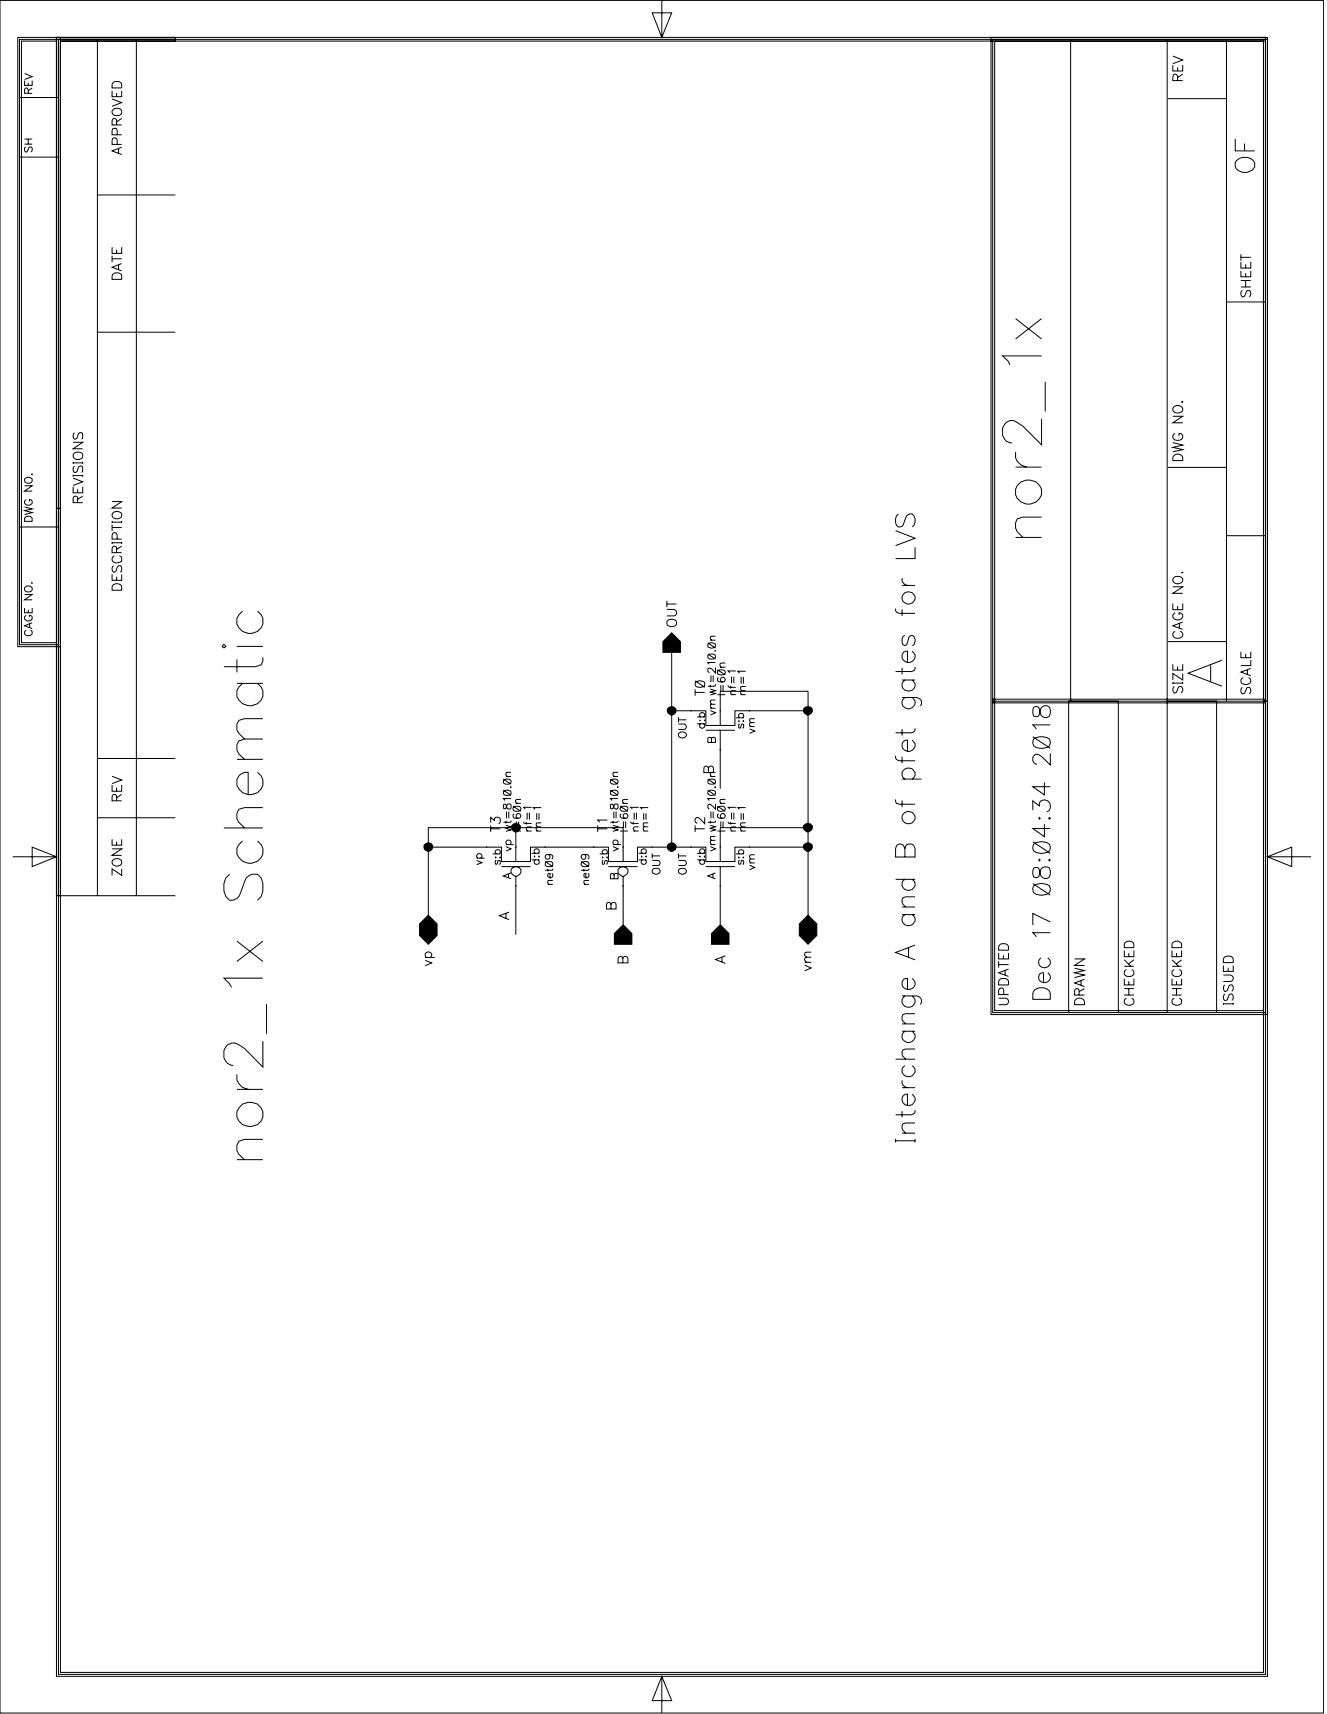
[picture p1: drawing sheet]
<svg xmlns="http://www.w3.org/2000/svg" width="398mm" height="514mm" viewBox="0 0 398 514" stroke-linecap="round" stroke-linejoin="round" font-family="sans-serif">
<g fill="none" stroke="#000" stroke-width=".3">
<path d="M0 .1h396.9v513.6h-396.9M5.3 11.2h12.8v141.2h-1.2v-140.1h-10.5v180.4h10.5v-40.3h1.2v41.5h-12.8zM5.8 11.8h11.7v181.5h-11.7zM16.9 11.2h35.7v1.1h-34.5v256.3h-1.2zM16.9 11.2h362.6v1.1h-361.4v489.2h360.8v-489.7h1.2v490.9h-363.2zM17.5 11.8h362v490.3h-362zM29.2 11.8v256.8M40.9 11.8v256.8M195.6 3.9h5.8l-2.9 7.3zM198.5 .1v11.1M297.2 11.2h82.9v199.1h-1.2v-198h-80.6v290.8h80.6v-92.8h1.2v93.9h-82.9zM297.7 11.8h81.8v291.9h-81.8z"/>
<path d="M321.1 11.8v198.5M350 11.8v198.5M351.7 19.5v1.8h3v-1.8M351.7 16.8l3 1.2-3 1.1M367.8 11.8v198.5M5.8 29.3h11.7M7.4 24.2v1.4h2.3v-1.4M7.4 22.1l2.3 .9-2.3 .8M8.5 28v-1l-.5-.6h-.2l-.3 .2-.1 1.4h2.3M8.5 24.8v.8M9.7 26.4l-1.2 .8M33.6 29.7l2.9 1.1-2.9 1.1"/>
<path d="M33.6 27.2v1.8h2.9v-1.8M34 32.7a1.51 1.51 0 0 1 2.5 1.1 1.5 1.5 0 0 1-1.6 .9 1.5 1.5 0 0 1-1.3-1.4zM34 24.7l.7-.3a1.37 1.37 0 0 1 1.8 1v1h-2.9v-1zM35 37.5v-1.3a.74 .74 0 0 0-.9-.7l-.5 .7v1.3h2.9M35 27.9v1.1M36.5 35.5l-1.5 1M350.3 29.6h17.5M353.1 24.2l-.1-1.6-.4-.4-.6 .2-.3 .6v1.2h3M353.1 20.2v1.1M354.7 22.2l-1.6 1M5.8 47.1h11.7M7.4 43.2h2.3"/>
<path d="M7.4 41.7h2.3M7.7 44.1a.88 .88 0 0 0 .2 1.5l.2-.1 .5-1.3 .7-.1a.97 .97 0 0 1 0 1.5M8.5 41.7v1.5M29.2 58.5h23.4M35.1 43.3v-1.3a.77 .77 0 0 0-.5-.6 .77 .77 0 0 0-.8 .2l-.2 1.7h2.9M35.1 40.4v-1.2l-.2-.6h-1l-.3 .6v1.2h2.9M35.6 44.6v1.3M36.5 44.2l-2.9 1.1 2.9 1.1M370.4 41.6v3.7h5.9M370.7 48.3a3.4 3.4 0 0 1 5.6 .6 2.48 2.48 0 0 1-2.3 2.8 2.71 2.71 0 0 1-3.6-2.8zM373.2 43.1v2.2M33.6 74.1v1.9h2.9v-1.9"/>
<path d="M33.6 76.7v1.9M33.6 77.6h2.9M35 74.9v1.1M35.6 79.5v1.3M36.5 79l-2.9 1.1 2.9 1.1M372.1 78.5v1.9h3v-1.9M372.1 77.2h3M372.1 76.2v2M373.5 79.3v1.1M29.2 99.6h23.4M33.8 82.3a1.62 1.62 0 0 1 2.7 .5v1h-2.9zM304.5 95.5l7.8 6.1"/>
<path d="M312.3 95.5l-7.8 6.1M367.8 90.6h11.7M372.1 81.2v1.8h3v-1.8M372.1 86.1h3M372.1 84.1h3M372.5 87.1a1.09 1.09 0 0 0-.4 1.1 1.09 1.09 0 0 0 .8 .8 1.89 1.89 0 0 0 .9-1.7 .7 .7 0 0 1 1.1 0 1.35 1.35 0 0 1-.3 1.7M373.5 81.9v1.1M373.5 84.1v2M312.3 106.7h-11.6l1.6 1.6 .6 1.1M313.4 114.5v8.9M21.9 132.6h2.9l-2.9 2h2.9M21.9 138.5v.6"/>
<path d="M21.9 138.8h2.9M22.4 139.7a1.1 1.1 0 0 0-.5 1.1 1.1 1.1 0 0 0 .7 .9l.4-.3 .5-1.1a.73 .73 0 0 1 .5-.5 .73 .73 0 0 1 .7 .2 1.65 1.65 0 0 1-.2 1.7M22.4 135.8a1.46 1.46 0 0 1 1.5-.2 1.46 1.46 0 0 1 .9 1.3 1.5 1.5 0 0 1-1.6 .9 1.5 1.5 0 0 1-1.3-1.4zM22.4 129.8a1.1 1.1 0 0 0-.5 1 1.1 1.1 0 0 0 .7 .9l.4-.3 .6-1.4a.7 .7 0 0 1 1.1 0 1.65 1.65 0 0 1-.2 1.7M24.8 138.5v.6M304.5 135.6a3.7 3.7 0 0 0 3.3 4.5M312.3 125.6v7.8l-5.6-5.6-1.6-1.1a2.47 2.47 0 0 0-3.9 .6l-.5 1.1v2.2a2.75 2.75 0 0 0 2.7 2.2M351.7 132.7l3 .8-3 .7 3 .6-3 .7M351.7 124.8h3l-3 2h3M351.9 136.8a1.58 1.58 0 0 1 1.9-.5 1.58 1.58 0 0 1 .9 1.8h-3zM352.1 121.9a1.59 1.59 0 0 1 2.6 1.2 1.77 1.77 0 0 1-3 0v-.6zM352.4 130a1.05 1.05 0 0 0-.7 1.2 1.05 1.05 0 0 0 1.1 .8 1.34 1.34 0 0 0 1.9-1.3 .88 .88 0 0 0-1.1-.7v.7"/>
<path d="M354.5 120.4l.2 .1-.2 .2-.2-.2zM5.8 158h11.7M7.4 152l2.3 .6-2.3 .5 2.3 .6-2.3 .6M7.4 145.7h2.3l-2.3 1.6h2.3M7.5 155.2a1.29 1.29 0 0 1 2.2 .4v.7h-2.3zM7.5 143.6a1.17 1.17 0 0 1 1.4-.5 1.17 1.17 0 0 1 .7 1.4 1.17 1.17 0 0 1-1.5 .5 1.17 1.17 0 0 1-.6-1.4zM7.9 149.8a.88 .88 0 0 0-.5 1 .88 .88 0 0 0 .8 .7h.6a.85 .85 0 0 0 .9-.8 .85 .85 0 0 0-.9-.9v.6M9.6 142.1v.3zM21.9 146v1.8h2.9v-1.8M21.9 143.4l2.9 1.1-2.9 1.1M21.9 142.4v.6M21.9 142.6h2.9"/>
<path d="M23.3 150.7l-.1-1.6-.4-.3-.6 .1-.3 .6v1.2h2.9M23.3 146.7v1.1M24.8 148.8l-1.5 .9M24.8 142.4v.6M33.6 150.4h2.9l-2.9 2h2.9M33.6 156.3v.5M33.6 157.3v1.9M33.6 158.2h2.9M33.6 156.6h2.9M34 153.6a1.69 1.69 0 0 1 2.5 .6v.5a1.5 1.5 0 0 1-1.6 .9 1.5 1.5 0 0 1-1.3-1.4zM36.5 156.3v.5M268.6 159.1l5.8 2.3-5.8 2.2"/>
<path d="M269.4 154.1a2.56 2.56 0 0 0 0 3.9 1.35 1.35 0 0 0 1.6-1.1l.6-1.7a1.64 1.64 0 0 1 2-1.1 2.56 2.56 0 0 1 0 3.9M304.5 140.1h7.8M305.1 145.6a4.2 4.2 0 0 1 7.2 1.1 3.9 3.9 0 0 1-3.9 4.5 3.9 3.9 0 0 1-3.9-4.5zM312.3 155.1h-5.6l-1.6 .5-.6 1.2v1.6l.6 1.1 1.6 1.7M350.3 140.2h17.5M7.4 178.3h2.3l-2.3 1.6h2.3M7.5 176.1a1.17 1.17 0 0 1 1.4-.4 1.17 1.17 0 0 1 .7 1.4 1.17 1.17 0 0 1-1.5 .4 1.17 1.17 0 0 1-.6-1.4zM9.6 174.7v.3zM33.6 172.3v1.7h2.9v-1.7M33.6 162.5v.6M33.6 162.8h2.9M34 175.3a1.64 1.64 0 0 1 2.5 .7v1h-2.9v-1z"/>
<path d="M34 169.6a1.1 1.1 0 0 0-.4 1.1 1.1 1.1 0 0 0 .7 .9l.4-.3 .6-1.4 .8-.3a1.26 1.26 0 0 1 0 2M34.3 166.7a1.09 1.09 0 0 0-.7 1.2 1.09 1.09 0 0 0 1.1 .9h.7a1.09 1.09 0 0 0 1.1-.9 1.09 1.09 0 0 0-.7-1.2M35 165.7v-1.2a.74 .74 0 0 0-.9-.7l-.5 .7v1.2h2.9M35 172.9v1.1M35.1 161.7v-1.2l-.2-.6-.8-.2-.5 .8v1.2h2.9M36.5 163.8l-1.5 .9M36.5 162.5v.6M270.5 173.4a1.85 1.85 0 0 0 1.6 2.2M270.5 175.6h3.9M274.4 164.1v3.4h-5.8M304.5 161.2h7.8M351.7 176h3l-3 1.9h3"/>
<path d="M352.1 173.1a1.53 1.53 0 0 1 1.6-.2 1.53 1.53 0 0 1 1 1.3 1.55 1.55 0 0 1-1.7 .9 1.55 1.55 0 0 1-1.3-1.5zM354.3 171.7h.4l-.2 .1zM367.8 160.7h11.7M7.4 182.3v1.5h2.3v-1.5M7.9 188.9a.88 .88 0 0 0-.5 1 .88 .88 0 0 0 .8 .7h.6a.88 .88 0 0 0 .9-.7 .88 .88 0 0 0-.6-1M7.9 184.5l-.4 .4a1.1 1.1 0 0 0 1 1.4 1.1 1.1 0 0 0 1.1-1.4l-.8-.4v.5M8.5 182.8v1M8.9 187.1v1.1M9.7 186.7l-2.3 1 2.3 .8M67.1 193.3l.6 .5-.6 .6-.5-.6zM71 197.7v3.9M71 193.8h7.8"/>
<path d="M72.7 183.3a3.6 3.6 0 0 0-1.6 3.9 3.6 3.6 0 0 0 3.3 2.7 3.7 3.7 0 0 0 4.2-2.1 3.7 3.7 0 0 0-1.4-4.5M78.8 197.1v1.1l-.5 1.1-1.7 .6h-9.5M200 182.8h2a.98 .98 0 0 1 .9 .9 .98 .98 0 0 1-.9 1h-2M200 181.1h2.9M200 180.1v2M200.1 186.2a1.73 1.73 0 0 1 2.8 .4v.5a1.61 1.61 0 0 1-1.5 .9 1.61 1.61 0 0 1-1.4-.9zM201.4 189.8l2.6 2.6v3.2h-5.2v-3.2zM201.4 195.6v58.4M212.3 196.1l2.2 1.6M212.3 192.7l2.2 1.7M212.3 196.5l.9-.4 .9 .1a.75 .75 0 0 1 .5 .7 .75 .75 0 0 1-.5 .7l-.6 .1a.93 .93 0 0 1-1.2-.9zM212.3 193.1a1.46 1.46 0 0 1 2.2 .3v.3a1.3 1.3 0 0 1-2.2 0z"/>
<path d="M213 192h1.5M214.3 195.2h.2zM214.5 198.7h-2.2l.4 .5M214.5 190.8l-1.4 .1a.81 .81 0 0 0 .3 1.1M217.5 198.8l-1.5 .2a.81 .81 0 0 0 .3 1.1M268.6 182.5l.2 1.1 .9 .3h4.7M270.5 182.8v1.9M271.4 190.5l-.6 .4-.3 .8 .3 1.6 .6 .3 .5-.3 .8-2.4 .9-.4a1.76 1.76 0 0 1 0 3.1M273.6 195.3a1.89 1.89 0 0 1 .3 2.7 1.89 1.89 0 0 1-2.7 .2 1.89 1.89 0 0 1-.2-2.7l1.1-.2v3.4M350.3 192.4h17.5M351.7 199.2v1.8h3v-1.8M351.7 181v1.8h3v-1.8"/>
<path d="M352.4 189.4a1.05 1.05 0 0 0-.5 1.5 1.8 1.8 0 0 0 2.8-.3 1.08 1.08 0 0 0-.8-1.2M352.4 183.8a1.09 1.09 0 0 0-.7 1.2 1.09 1.09 0 0 0 1.1 .9h.8a1.06 1.06 0 0 0 1.1-1.1 1.06 1.06 0 0 0-1.1-1v.6M353.1 181.7v1.1M353.1 199.9v1.1M353.7 187v1.3M354.7 186.6l-3 1.1 3 1.1M363.1 199.5v4.8M366.4 198l-10.1 3.9 10.1 3.9M372.1 195.5v1.7h3v-1.7M373.5 196.1v1.1M375.1 197.9v1.7h-3M71 204.9h7.8"/>
<path d="M72.7 204.9a3.6 3.6 0 0 0-1.6 4 3.6 3.6 0 0 0 3.3 2.7 3.7 3.7 0 0 0 4.2-2.2 3.7 3.7 0 0 0-1.4-4.5M78.8 215.5h-5.5l-1.7 .5-.6 1.1v1.7l.6 1.1 1.7 1.7M201.4 213.1h10.3v4.5h8.7v-4.5h21.9M203.5 217.1l2 .2a.79 .79 0 0 1 .3 .8 .79 .79 0 0 1-.7 .6h-1.6M203.5 215.1v1.5M203.5 215.9h2.3M203.5 219.9a1.26 1.26 0 0 1 1.4-.5 1.26 1.26 0 0 1 .9 1.2 1.35 1.35 0 0 1-2.3 0zM208.4 206.7v2M208.4 207.6h2.9M208.4 204.2l2.9 1.9M208.5 204.6a2.32 2.32 0 0 1 2.7 0 1.02 1.02 0 0 1-.4 1.4 2.36 2.36 0 0 1-2.3-.3zM209 217h2.3"/>
<path d="M209 215h2.3M209.8 216h.2zM210.1 217a.75 .75 0 0 0-.1 1.2 .75 .75 0 0 0 1.1 0 .75 .75 0 0 0-.1-1.2M210.1 215a.75 .75 0 0 1-.1-1.1 .75 .75 0 0 1 1.1 0 .75 .75 0 0 1-.1 1.1M211.2 215.9v.2zM211.7 219h8.7M213 206.6l1.5 .5-1.5 .5 1.5 .4-1.5 .4M213 213.1l1.5 .6-1.5 .7M213 205.4v.7M213 212.4h1.5M213.2 202.6v1.9M213.9 202.6v1.9"/>
<path d="M214.5 205.2v.5l-2.2 .1M214.5 200.2v1.6l-1.1-1.2-.5-.2h-.5l-.1 .4v.7l.5 .1M214.5 211.2l-1.4 .1a.81 .81 0 0 0 .3 1.1M214.5 209.9l-1.4 .1a.89 .89 0 0 0 .3 1.2M215.1 208.3h2.4M215.1 200.9l2.4 1.5M215.2 201.2l1-.3a1.02 1.02 0 0 1 1.3 .9 1.74 1.74 0 0 1-2.3 .3zM215.5 203.2l-.3 .1a.78 .78 0 0 0 .4 1.1 1.59 1.59 0 0 0 1.9-.5 .77 .77 0 0 0-.8-.8 .77 .77 0 0 0-.7 .8l.3 .5 .4 .1M215.9 200.1h1.6M216 217.6v-10.3h26.3v70M216 219v17.5M216.2 205.4v2.1"/>
<path d="M216.8 205.4v2.1M218.4 205.5v.5l.4 .1h1.8M219.1 205.7v.8M219.1 208.3h1.5M219.4 202.9v2M220 202.9v2M220.6 207.1l-1.4 .1-.1 .6 .4 .5M220.6 201.2h-2.2l.4 .6M220.6 215.3h2.4M221.6 216.1v.3zM221.8 217.1a.73 .73 0 0 0 0 1.3l.4-.3 .1-.9 .4-.1a.73 .73 0 0 1 0 1.3M221.8 215.3a.75 .75 0 0 1-.1-1.1 .75 .75 0 0 1 1.1 0 .75 .75 0 0 1-.1 1.1"/>
<path d="M222.1 208.3h1.5M222.2 203v2M222.9 216.1v.3l-.1-.1zM222.9 203v2M223.6 207.1l-1.4 .1-.1 .6 .4 .5M223.6 205.9l-1.4 .1a.89 .89 0 0 0 .3 1.1M223.6 201.3h-2.4l.5 .6M224.8 218.6l1.5 .6-1.5 .7M224.8 217.9h1.5M226.3 216.7l-1.4 .1a.78 .78 0 0 0 .3 1.1M226.3 215.5l-1.4 .1a.81 .81 0 0 0 .3 1.1M270.5 209.2h4.4a1.57 1.57 0 0 1 1.1 2.5"/>
<path d="M270.5 200.3v1.9M270.5 218.7v1.9M270.5 203.9h3.9M271.4 209.2a1.89 1.89 0 0 0-.3 2.8 1.89 1.89 0 0 0 2.8 0 1.89 1.89 0 0 0-.3-2.8M271.4 203.9a1.92 1.92 0 0 0 .5 3.4 1.92 1.92 0 0 0 2.5-2.3l-.8-1.1M274.4 218.4l-.3 1.1-.8 .3h-4.7M274.4 200v.6l-.3 .5-.8 .3h-4.7M297.7 209.7h81.8v1.1h-81.8zM297.7 210.3h81.8M310 212.1l-.3 .8 .3 1.8a1 1 0 0 0 1.7-.5 2.45 2.45 0 0 1 1.5-2.6 1.38 1.38 0 0 1 1.8 1.3v1a1.53 1.53 0 0 1-1.7 1.4 1.53 1.53 0 0 1-1.4-1.6l-.2-1.1a1 1 0 0 0-1.7-.5zM315 217.4h-5.3l1 1.3M351.7 204.6v.5"/>
<path d="M351.7 204.9h3M352.1 205.9a1.12 1.12 0 0 0 .3 1.9 2.12 2.12 0 0 0 1-1.7 .7 .7 0 0 1 1.1 0 1.35 1.35 0 0 1-.3 1.7M354.7 202v1.9l-3-1.9v1.9M354.7 204.6v.5M372.5 206.1a1.08 1.08 0 0 0-.4 1.1 1.08 1.08 0 0 0 .8 .9l.4-.3 .4-1.1a.68 .68 0 0 1 .5-.5 .68 .68 0 0 1 .7 .2 1.29 1.29 0 0 1-.3 1.7M372.9 203.2a1.04 1.04 0 0 0-.8 1.3 1.04 1.04 0 0 0 1.2 .8 1.2 1.2 0 0 0 1.5-.4 1.2 1.2 0 0 0-.2-1.6l-.2-.1M374.1 200.9v1.3M375.1 200.4l-3 1.1 3 1.1M29.2 227.5h23.4M33.6 235.4v1.9h2.9v-1.9M33.6 232.8l2.9 1.1-2.9 1.1M35 236.2v1.1"/>
<path d="M36.5 238.2l-1.5 1M71 227.7h7.8M77.2 231.6a3.7 3.7 0 0 1 1.4 4.5 3.7 3.7 0 0 1-4.2 2.2 3.5 3.5 0 0 1-3.2-2.3 3.5 3.5 0 0 1 .9-3.8l1.2-.6h1.1v6.7M78.8 221.6h-5.5l-1.7 .6-.6 1.1v1.6l.6 1.2 1.7 1.6M151 236.9l2.2 1.6M151 233.6l2.2 1.6M151 237.3a1.46 1.46 0 0 1 2.2 .3v.3a1.3 1.3 0 0 1-2.2 0zM151 234l.9-.4 .9 .1a.75 .75 0 0 1 .5 .7 .75 .75 0 0 1-.5 .7l-.6 .1a.93 .93 0 0 1-1.2-.9zM151.7 232.9h1.5M153.2 235.9v.3zM153.2 239.5h-2.2l.4 .6M153.2 231.6l-1.4 .1a.89 .89 0 0 0 .3 1.2"/>
<path d="M156.2 239.7l-1.4 .1-.2 .6 .5 .5M183 236.9l2.3 1.6M183 233.6l2.3 1.6M183.1 237.3a1.43 1.43 0 0 1 2.2 .3v.3a1.29 1.29 0 0 1-2.3 0zM183.1 234l1-.4a.93 .93 0 0 1 1.2 .9 1.29 1.29 0 0 1-2.3 0zM183.8 232.9h1.5M185.3 235.9v.3zM185.3 239.5h-2.3l.5 .6M185.3 231.6l-1.4 .1a.89 .89 0 0 0 .3 1.2M188.3 239.7l-1.4 .1-.2 .6 .5 .5M212.3 236.9l2.2 1.6M212.3 233.6l2.2 1.6"/>
<path d="M212.3 237.3a1.46 1.46 0 0 1 2.2 .3v.3a1.3 1.3 0 0 1-2.2 0zM212.3 234l.9-.4 .9 .1a.75 .75 0 0 1 .5 .7 .75 .75 0 0 1-.5 .7l-.6 .1a.93 .93 0 0 1-1.2-.9zM212.4 230.4l-.2-.5a.65 .65 0 0 0-.8-.1 .65 .65 0 0 0-.3 .6v1.3h2.9v-1.3a.76 .76 0 0 0-.5-.6 .76 .76 0 0 0-.8 .1l-.3 .5v1.3M213 232.9h1.5M213.4 221.6l-.3-.4h-.7l-.1 1.4h2.2v-1a.64 .64 0 0 0-.4-.5 .64 .64 0 0 0-.7 .2v1.3M214.5 235.9v.3l-.2-.1zM214.5 239.5h-2.2l.4 .6M214.5 231.6l-1.4 .1a.89 .89 0 0 0 .3 1.2M217.5 239.7l-1.5 .1a.78 .78 0 0 0 .3 1.1M268.6 239.7l.2 1.2 .9 .3h4.7M268.6 226.7l.2 1.1 .9 .3h4.7M270.5 226.9v2"/>
<path d="M270.5 233.6h5.9M271.4 233.6a1.92 1.92 0 0 1 .5-3.3 1.92 1.92 0 0 1 2.5 2.2l-.8 1.1M273.6 222a1.88 1.88 0 0 1 .4 2.6 1.88 1.88 0 0 1-2.7 .4 1.88 1.88 0 0 1-.3-2.7l1.1-.3v3.3M309.7 220.9l5.3 3.5M310 221.6a4.4 4.4 0 0 1 4.7 0 1.73 1.73 0 0 1-.8 2.6 4.2 4.2 0 0 1-3.9-.6l-.3-.7zM313.2 234.7v3.7l-3.5-2.5h5.3M315 225.9v3.5l-3.3-3a1.22 1.22 0 0 0-2 .7v1a1.32 1.32 0 0 0 1.3 1.1M3.8 256.9h13.1M9.7 254l7.2 2.9-7.2 3zM29.2 245.2h23.4M33.6 254.6h2.9l-2.9 1.9h2.9M33.6 251.7v1.7h2.9v-1.7"/>
<path d="M34 257.8a1.46 1.46 0 0 1 1.6-.3 1.46 1.46 0 0 1 .9 1.4 1.5 1.5 0 0 1-1.6 .8 1.5 1.5 0 0 1-1.3-1.3zM35 240.2v-1.3a.68 .68 0 0 0-.4-.6 .68 .68 0 0 0-.7 .1l-.3 .5v1.3h2.9M35 252.3v1.1M67.1 248.3h11.7M72.7 252.2a3.6 3.6 0 0 0-1.6 4 3.6 3.6 0 0 0 3.3 2.7 3.7 3.7 0 0 0 4.2-2.2 3.7 3.7 0 0 0-1.4-4.5M78.8 242.2h-5.5l-1.7 .5-.6 1.2v1.6l.6 1.1 1.7 1.7M128.4 254h22v4.4h8.7v-4.4h23.4v4.4h8.7v-4.4h20.5v4.4h8.7v-4.4h21.9M142.9 258l1.6 .7-1.6 .6M142.9 257.3h2.4M143.3 257.3l-.4-.7 .4-.5 .3-.1 .6 .1 .3 .5-.3 .7M147.2 246.7v-1.5l1.1 .8a.93 .93 0 0 1 1.1-1 .93 .93 0 0 1 .6 1.3l-.5 .7M147.2 248.5h2.8"/>
<path d="M147.2 247.5v2M147.7 256.1h2.3M148.5 257.1h.3l-.2 .2zM148.8 258a.67 .67 0 0 0 0 1.2l.4-.3 .2-.8 .3-.1a.67 .67 0 0 1 0 1.2M148.8 256.1a.71 .71 0 0 1-.1-1.1 .71 .71 0 0 1 1.1 0 .71 .71 0 0 1-.1 1.1M149.9 257.1h.1l-.1 .2zM150.4 259.9h8.7M151 241.3a.93 .93 0 0 0 .3 1.2l.4-.1 .2-.6a.69 .69 0 0 1 .6-.7 .69 .69 0 0 1 .7 .5l-.1 .9a.88 .88 0 0 1-1-.1 .88 .88 0 0 1-.3-.9l-.3-.3zM151.7 247.5l1.5 .4-1.5 .5 1.5 .5-1.5 .4M151.7 253.9l1.5 .7-1.5 .6M151.7 246.2v.7M151.7 253.3h2.3"/>
<path d="M151.9 243.4v2M152.1 253.3a.75 .75 0 0 1-.2-1.1 .75 .75 0 0 1 1.1 0 .75 .75 0 0 1-.1 1.1M152.6 243.4v2M153.2 246.1v.4l-.4 .1h-1.8M153.8 249.2h2.4M153.8 241.8l2.4 1.5M153.9 242.1l1-.3a1.03 1.03 0 0 1 1.3 .8 1.37 1.37 0 0 1-2.4 0zM154.2 244.1l-.3 .1a.81 .81 0 0 0 .4 1.1 1.75 1.75 0 0 0 1.7-.2 .72 .72 0 0 0-.3-1.1 .72 .72 0 0 0-1 .5 .72 .72 0 0 0 .7 .9M154.6 240.9h1.6M154.7 248.2v10.2M154.9 246.3v2M155.5 246.3v2"/>
<path d="M157.1 246.4v.4l.4 .1h1.9M157.8 249.2h1.6M157.8 246.5v.8M158.1 243.7v2M158.7 243.7v2M159.4 247.9h-1.2l-.4 .4 .4 .9M159.4 242.1h-2.3l.4 .5M159.4 257.9h2.3M159.4 255.9h2.3M160.3 256.8v.2zM160.5 257.9a.75 .75 0 0 0-.1 1.1 .75 .75 0 0 0 1.1 0 .75 .75 0 0 0-.1-1.1M160.5 255.9a.75 .75 0 0 1-.1-1.1 .75 .75 0 0 1 1.1 0 .75 .75 0 0 1-.1 1.1"/>
<path d="M160.8 249.2h1.5M161 243.9v1.9M161.6 256.8v.2zM161.6 243.9v1.9M162.3 247.9l-1.4 .2a.81 .81 0 0 0 .3 1.1M162.3 246.8h-1.4l-.1 .6 .4 .5M162.3 242.2h-2.4l.5 .5M163.5 258.4l2.3 1.5M163.6 258.7l.9-.3a.93 .93 0 0 1 1.3 .8 1.29 1.29 0 0 1-2.3 0zM164.3 256.2a.72 .72 0 0 1 .5 1.1 .72 .72 0 0 1-1.1 .2 .72 .72 0 0 1 .1-1.2l.5-.1a1.04 1.04 0 0 1 1.5 .9l-.4 .5M174.2 258.4l2.4 1.5M174.4 258.7l.9-.3h.9a.75 .75 0 0 1 .4 .7 .75 .75 0 0 1-.4 .7l-.6 .1a1.03 1.03 0 0 1-1.4-.9z"/>
<path d="M175.1 256.2a.73 .73 0 0 1 .5 1.1 .73 .73 0 0 1-1.2 .2 .73 .73 0 0 1 .2-1.2l.5-.1a1.09 1.09 0 0 1 1.5 .7l-.1 .5-.2 .2M179.2 248.5h2.9M179.2 247.5v2M179.8 256.1h2.3M180.7 257l.1 .1-.1 .2zM180.9 258a.67 .67 0 0 0 0 1.2l.3-.1 .2-.7 .3-.4 .3 .1 .1 .3-.2 .8M180.9 256.1a.73 .73 0 0 1 0-1.1 .73 .73 0 0 1 1 0 .73 .73 0 0 1 0 1.1M182 257v.3zM182.1 245.9h-2.9l.6 .7M182.5 259.9h8.7M183.1 241.3a.93 .93 0 0 0 .3 1.2l.4-.1 .3-.6a.64 .64 0 0 1 .5-.7 .64 .64 0 0 1 .7 .5l-.1 .9a.71 .71 0 0 1-1.1-.6l-.3-.6zM183.8 247.5l1.5 .4-1.5 .5 1.5 .5-1.5 .4"/>
<path d="M183.8 253.9l1.5 .7-1.5 .6M183.8 246.2v.7M183.8 253.3h2.4M184.1 243.4v2M184.1 253.3a.75 .75 0 0 1-.1-1.1 .75 .75 0 0 1 1.1 0 .75 .75 0 0 1-.1 1.1M184.7 243.4v2M185.3 246.1v.4l-.4 .1h-1.9M185.9 249.2h2.4M185.9 241.8l2.4 1.5M186.1 242.1l.8-.3 1 .1a.75 .75 0 0 1 .4 .6 .75 .75 0 0 1-.4 .7l-.6 .1a1.03 1.03 0 0 1-1.4-.9zM186.3 244.1a.65 .65 0 0 0-.2 1l.3 .2a1.36 1.36 0 0 0 1.9-.6 .73 .73 0 0 0-.7-.7 .73 .73 0 0 0-.8 .6 .73 .73 0 0 0 .7 .8M186.7 240.9h1.6"/>
<path d="M186.9 258.4v-10.2h-58.5v29.1M186.9 246.3v2M187.6 246.3v2M189.1 246.4l.5 .5h1.9M189.9 249.2h1.6M189.9 246.5v.8M190.2 243.7v2M190.8 243.7v2M191.5 247.9h-1.1l-.5 .4v.3l.5 .6M191.5 242.1h-2.4l.5 .5M191.5 257.9h2.3M191.5 255.9h2.3"/>
<path d="M192.4 256.8l.1 .1-.1 .1zM192.6 257.9a.75 .75 0 0 0-.1 1.1 .75 .75 0 0 0 1.1 0 .75 .75 0 0 0-.1-1.1M192.6 255.9a.75 .75 0 0 1-.1-1.1 .75 .75 0 0 1 1.1 0 .75 .75 0 0 1-.1 1.1M192.9 249.2h1.5M193 243.9v1.9M193.7 256.8v.2zM193.7 243.9v1.9M194.4 247.9l-1.4 .2a.81 .81 0 0 0 .3 1.1M194.4 246.8h-1.4l-.1 .6 .4 .5M194.4 242.2h-2.3l.4 .5M195.6 258l2 .1a.78 .78 0 0 1 .4 .8 .78 .78 0 0 1-.7 .6h-1.7M195.6 256.7h2.4"/>
<path d="M195.6 255.9v1.5M203.5 258l2 .1a.78 .78 0 0 1 .3 .8 .78 .78 0 0 1-.7 .6h-1.6M203.5 256.7h2.3M203.5 255.9v1.5M208.4 248.5h2.9M208.4 247.5v2M209 257.9h2.3M209 255.9h2.3M209.9 256.8v.2zM210.1 257.9a.75 .75 0 0 0-.1 1.1 .75 .75 0 0 0 1.1 0 .75 .75 0 0 0-.1-1.1M210.1 255.9a.75 .75 0 0 1-.1-1.1 .75 .75 0 0 1 1.1 0 .75 .75 0 0 1-.1 1.1M211.2 256.8v.2z"/>
<path d="M211.3 245.1v1.9l-1.3-1.4a.87 .87 0 0 0-1.5-.1v1.1l.6 .2M211.7 259.9h8.7M213 247.5l1.5 .4-1.5 .5 1.5 .5-1.5 .4M213 253.9l1.5 .7-1.5 .6M213 246.2v.7M213 253.3h1.5M213.2 243.4v2M213.9 243.4v2M214.5 246.1v.4l-.4 .1h-1.8M214.5 241.1v1.5l-1.4-1.3h-.7l-.1 .8 .1 .3 .4 .1M214.5 252l-1.4 .1a.89 .89 0 0 0 .3 1.2M214.5 250.8l-1.4 .1-.1 .6 .4 .5"/>
<path d="M215.1 249.2h2.4M215.1 241.8l2.4 1.5M215.2 242.1l1-.3a1.03 1.03 0 0 1 1.3 .8 1.37 1.37 0 0 1-2.4 0zM215.5 244.1l-.3 .1a.81 .81 0 0 0 .4 1.1 1.75 1.75 0 0 0 1.7-.2 .72 .72 0 0 0-.3-1.1 .72 .72 0 0 0-1 .5 .72 .72 0 0 0 .7 .9M215.9 240.9h1.6M216 259.9v17.4M216.2 246.3v2M216.8 246.3v2M218.4 246.4v.4l.4 .1h1.8M219.1 249.2h1.5M219.1 246.5v.8M219.4 243.7v2"/>
<path d="M220 243.7v2M220.6 247.9l-1.4 .2a.81 .81 0 0 0 .3 1.1M220.6 242.1h-2.2l.4 .5M220.6 256.1h2.4M221.6 257v.3zM221.8 258a.67 .67 0 0 0 0 1.2l.4-.3 .1-.8 .4-.1a.67 .67 0 0 1 0 1.2M221.8 256.1a.71 .71 0 0 1-.1-1.1 .71 .71 0 0 1 1.1 0 .71 .71 0 0 1-.1 1.1M222.1 249.2h1.5M222.2 243.9v1.9M222.8 257.1h.2l-.1 .2zM222.9 243.9v1.9M223.6 247.9l-1.4 .2a.81 .81 0 0 0 .3 1.1"/>
<path d="M223.6 246.8h-1.4l-.1 .6 .4 .5M223.6 242.2h-2.4l.5 .5M224.8 259.5l1.5 .6-1.5 .7M224.8 258.8h1.5M226.3 257.6l-1.4 .1-.1 .6 .4 .5M226.3 256.3l-1.4 .2a.81 .81 0 0 0 .3 1.1M242.3 248.2h-26.3v10.2M270.5 240.1v1.9M271.4 254.5a1.44 1.44 0 0 0-2.3-1.1l-.5 1.1v2.5h5.8v-2.5a1.53 1.53 0 0 0-1.5-1.4 1.53 1.53 0 0 0-1.5 1.4v2.5M309.7 243v-2.8l2 1.5a1.71 1.71 0 0 1 1.9-1.8 1.71 1.71 0 0 1 1.4 2.3l-.3 .8-.8 .5M309.7 252.4l5.3 3.5M310 253.2a4 4 0 0 1 4.7 0 1.63 1.63 0 0 1-.8 2.5 4.2 4.2 0 0 1-3.9-.6l-.3-.6z"/>
<path d="M311.7 257.7l.2 .2-.2 .3-.2-.3zM311.7 245.2l.2 .2-.2 .3-.2-.3zM313.2 247.2v3.7l-3.5-2.4h5.3M314.5 257.9l.2-.2 .3 .2-.3 .3zM314.7 245.2l.3 .2-.3 .3-.2-.3zM380.1 256.9l7.2-2.9v5.9zM380.1 256.9h13.1M17.5 268.6v-256.8h35.1h-35.1v256.8h35.1M36.5 260.6v1.9l-2.9-1.9v1.9M68.8 262.2a5.1 5.1 0 0 0 0 7.8 2.86 2.86 0 0 0 3.3-2.2l1.2-3.3a3.2 3.2 0 0 1 3.9-2.3l1.1 1.1 .5 1.7v2.2l-.5 1.7-1.1 1.1M128.4 274.4l2.7 2.7v3.4l-2.7 2.7-2.6-2.7v-3.4zM151.7 273.9v1.5"/>
<path d="M152.5 262.1v1.1M152.7 273.5l-2.9 1.1 2.9 1.2M153.2 260.7a1.72 1.72 0 0 1 3 0v.9l-.3 .6-.9 .6h-.6l-.8-.6-.4-.6zM153.2 261.7l-2.2 1 2.2 .8M154.7 262.8v17.5M164.3 265.2h1.5M164.3 260.6v.7M165.4 261.9a.72 .72 0 0 1 .3 1l-.8 .4a.68 .68 0 0 1-.7-.7 .68 .68 0 0 1 .7-.7v1.4M165.8 264l-1.5 .1v.6l.4 .5M165.8 260.5l-.1 .4-.3 .1h-1.9M175.1 265.2h1.5M175.1 260.6v.7"/>
<path d="M176.3 261.9a.75 .75 0 0 1 .3 .9 .75 .75 0 0 1-.9 .5l-.6-.6 .1-.6 .3-.2h.2v1.4M176.6 264l-1.4 .1-.1 .6 .4 .5M176.6 260.5l-.1 .4-.3 .1h-2M183.2 271.3l-.2-.6h-.9l-.2 .6v1.3h2.8v-1.7l-.5-.3-.8 .3-.2 1.7M184.1 262.5l-.2-.5h-.7l-.2 1.5h2.3v-1.3l-.4-.3a.6 .6 0 0 0-.8 .6v1M184.2 280l2.7-2.7 2.6 2.7v3.2h-5.3zM185.3 260.7a1.72 1.72 0 0 1 3 0v.9l-.3 .6-.9 .6h-.6l-.8-.6-.4-.6zM186.9 262.8v14.5M195.9 260.6l.6-.2a1.12 1.12 0 0 1 1.5 1.1 1.25 1.25 0 0 1-1.4 .7 1.25 1.25 0 0 1-1-1.1zM203.8 260.6l.6-.2a1.12 1.12 0 0 1 1.4 1.1 1.25 1.25 0 0 1-1.3 .7 1.25 1.25 0 0 1-1-1.1zM213.4 280l2.6-2.7 2.6 2.7v3.2h-5.2zM213.8 262.1v1.1"/>
<path d="M214.5 261.7l-2.2 1 2.2 .8M239.7 277.1l2.6-2.7 2.6 2.7v3.4l-2.6 2.7-2.6-2.7zM268.6 263.7h5.8M270.5 274.3h3.9M270.5 272h3.9M271.4 274.3a1.92 1.92 0 0 0 .5 3.3 1.92 1.92 0 0 0 2.5-2.2l-.8-1.1M271.4 263.7a1.92 1.92 0 0 0 .5 3.3 1.92 1.92 0 0 0 2.5-2.2l-.8-1.1M274.4 268.9h-2.8l-.8 .3-.3 1.4 1.1 1.4M309.7 265l5.3 3.4M310 265.6a4.4 4.4 0 0 1 4.7 0 1.73 1.73 0 0 1-.8 2.6 4.2 4.2 0 0 1-3.9-.5l-.3-.8zM310 260.4l-.3 .8 .3 1.7a1 1 0 0 0 1.7-.5l.2-1a1.54 1.54 0 0 1 1.4-1.4 1.54 1.54 0 0 1 1.7 1.2v1a1.53 1.53 0 0 1-1.7 1.3 1.53 1.53 0 0 1-1.4-1.6l-.2-1a1 1 0 0 0-1.7-.5zM315 279.7h-5.3l1 1.3"/>
<path d="M315 276.5l-5.3-2.6v3.5M71 282.2l7.8 6.1M78.8 293.3h-11.7l1.7 1.7 .6 1.1M78.8 282.2l-7.8 6.1M127.5 288l2 .8-2 .8M127.5 287.1h2.9M127.9 287.1a.94 .94 0 0 1-.1-1.3 .94 .94 0 0 1 1.4 0 .94 .94 0 0 1-.2 1.3M186.8 287.5l-.2-.4-.4-.3-.7 .3-.2 1.7h3v-1.3a.82 .82 0 0 0-.6-.7 .82 .82 0 0 0-.8 .3l-.1 1.7M216.5 287.1v1.4M217.5 286.6l-3 1.1 3 1.2M241.3 289.4l1.9 .9-1.9 .8M241.3 288.6h1.9"/>
<path d="M243.2 287.1l-1.7 .1-.2 .7 .6 .7M243.2 285.5l-1.7 .2-.2 .7 .6 .7M270.5 298.7h4.4a1.57 1.57 0 0 1 1.1 2.5M271.4 298.7a1.89 1.89 0 0 0-.3 2.8 1.89 1.89 0 0 0 2.8 0 1.89 1.89 0 0 0-.3-2.8M272.5 284.3v2.8M273.6 293.4a1.92 1.92 0 0 1-.6 3.3 1.92 1.92 0 0 1-2.5-2.2 1.35 1.35 0 0 1 1.6-1.1v3.3M274.4 283.4l-5.8 2.2 5.8 2.2M299.5 299.3h2.1a.98 .98 0 0 1 .8 1 .98 .98 0 0 1-.8 1h-2.1M299.5 285.8v1.8h2.9v-1.8M299.5 289.3h2.9M299.5 288.2v2M299.6 293.9a1.69 1.69 0 0 1 2.8 .4v1.1h-2.9z"/>
<path d="M299.6 283.5a1.69 1.69 0 0 1 2.8 .4v1h-2.9zM300.9 286.5v1.1M301 298.2v-1.2a.76 .76 0 0 0-.5-.7 .76 .76 0 0 0-.8 .2l-.2 .5v1.2h2.9M301.4 291v1.4M302.4 290.6l-2.9 1.1 2.9 1.1M310 297.2a2.91 2.91 0 0 1 5 .8v1.7h-5.3v-1.7zM312.2 287.2a1.68 1.68 0 0 0-.3 2.3 1.68 1.68 0 0 0 2.2 .5 1.68 1.68 0 0 0 .6-2.3l-.5-.5M314.2 291.7a1.66 1.66 0 0 1 .3 2.4 1.66 1.66 0 0 1-2.4 .2 1.66 1.66 0 0 1-.2-2.3l1-.3v3M322.2 290.4l3 .6-3 .7 3 .7-3 .8M322.2 287.6h3l-3 1.9h3M322.4 299.9a1.58 1.58 0 0 1 2-.4 1.58 1.58 0 0 1 .8 1.8h-3zM323.6 298.4l-.1-1.7-.7-.2-.4 .2-.2 .4v1.3h3"/>
<path d="M324.2 294.1v1.3M325.2 293.7l-3 1.1 3 1.1M325.2 296.5l-1.6 .9M337.1 293.5v1.9h2.9v-1.9M337.1 285v1.9h2.9v-1.9M337.1 298.4h2.9M337.1 296.5h2.9M337.1 289.8h2.9M337.1 287.8l2 2M337.2 282.8a1.58 1.58 0 0 1 2-.5 1.58 1.58 0 0 1 .8 1.9h-2.9zM337.8 299.3a1.09 1.09 0 0 0-.7 1.3 1.09 1.09 0 0 0 1.1 .9h.7a1.09 1.09 0 0 0 1.1-.9 1.09 1.09 0 0 0-.7-1.3M337.8 290.8a1.05 1.05 0 0 0-.7 1.2 1.05 1.05 0 0 0 1.1 .8 1.28 1.28 0 0 0 1.4-.2 1.28 1.28 0 0 0 .3-1.4l-.6-.4"/>
<path d="M338.5 285.8v1.1M338.5 294.3v1.1M338.5 296.5v1.9M340 287.8l-1.6 1.3M351.5 293.5v1.9h2.8v-1.9M351.5 285v1.9h2.8v-1.9M351.5 298.4h2.8M351.5 296.5h2.8M351.5 289.8h2.8M351.5 287.8l1.9 2M351.5 282.8a1.58 1.58 0 0 1 2-.5 1.58 1.58 0 0 1 .8 1.9h-2.8zM352.1 299.3a1.09 1.09 0 0 0-.7 1.3 1.09 1.09 0 0 0 1.2 .9h.6a1.09 1.09 0 0 0 1.1-.9 1.09 1.09 0 0 0-.6-1.3"/>
<path d="M352.1 290.8a1.05 1.05 0 0 0-.6 1.2 1.05 1.05 0 0 0 1.1 .8 1.28 1.28 0 0 0 1.3-.2 1.28 1.28 0 0 0 .3-1.4l-.5-.4M352.8 285.8v1.1M352.8 294.3v1.1M352.8 296.5v1.9M354.3 287.8l-1.6 1.3M366.9 292.4h2.1a.98 .98 0 0 1 .8 1 .98 .98 0 0 1-.8 .9h-2.1M366.9 289.5v1.8h2.9v-1.8M367.3 298.1a1.08 1.08 0 0 0-.5 1.1 1.08 1.08 0 0 0 .8 .8l.5-.5a1.65 1.65 0 0 1 .9-1.4 1.08 1.08 0 0 1 .8 .8 1.08 1.08 0 0 1-.4 1.1M367.3 295.4a1.09 1.09 0 0 0-.5 1 1.09 1.09 0 0 0 .8 .9 1.89 1.89 0 0 0 1-1.7 .7 .7 0 0 1 1.1 0 1.35 1.35 0 0 1-.3 1.7M367.3 287l.7-.3a1.37 1.37 0 0 1 1.8 1v1h-2.9v-1zM368.3 290.2v1.1M78.8 312.2v7.8l-5.5-5.6-1.7-1.1a2.86 2.86 0 0 0-4.5 1.7v2.2a2.95 2.95 0 0 0 2.8 2.3"/>
<path d="M79.9 301.1v8.9M268.6 317.6h5.8M270.5 309.2h3.9M270.5 307h3.9M271.4 319.6a1.92 1.92 0 0 0 .5 3.3 1.92 1.92 0 0 0 2.5-2.2l-.8-1.1M271.4 309.2a1.89 1.89 0 0 0-.3 2.8 1.89 1.89 0 0 0 2.8 0 1.89 1.89 0 0 0-.3-2.8M274.4 314.6h-2.8l-.8 .2-.3 .5v.9l.3 .6 .8 .8M274.4 304h-2.8l-.8 .2-.3 1.5 1.1 1.3M320.5 303.7v-93.4h14.9v93.4h14.6v-93.4h14.8v93.4M366.9 300.8v.5M366.9 301h2.9M369.8 300.8v.5"/>
<path d="M71 322.2a3.9 3.9 0 0 0 3.4 4.5M71 326.7h7.8M72.7 331.1a4.2 4.2 0 0 1 6.1 2.3 3.7 3.7 0 0 1-4.4 4.4 3.6 3.6 0 0 1-3.3-2.7 3.6 3.6 0 0 1 1.6-4zM270.5 324a1.76 1.76 0 0 0 1.6 2.2M270.5 339.8h3.9M270.5 333.2v1.9M270.5 326.2h3.9M273.6 328.1a1.88 1.88 0 0 1 .4 2.7 1.88 1.88 0 0 1-2.7 .3 1.88 1.88 0 0 1-.3-2.6l1.1-.4v3.4M274.4 336.8h-2.8l-.8 .2-.3 1.5 1.1 1.3M274.4 332.9v.6l-.3 .5-.8 .3h-4.7M71 347.8h7.8M78.8 341.7h-5.5l-1.7 .6-.6 1.1v1.7l.6 1.1 1.7 1.6"/>
<path d="M268.6 341.5v1.1M268.6 342.1h5.8M274.4 341.5v1.1M198.5 502.7l2.9 7.3h-5.8zM198.5 502.7v11"/>
<circle cx="272.4" cy="179.3" r="1.92"/>
<circle cx="272.4" cy="245.2" r="1.94"/>
</g>
<g fill="#000">
<path d="M201.4 189.8l2.6 2.6v3.2h-5.2v-3.2zM206.9 213.1l.4-.2 .2 .2-.2 .3zM216 212.9l.3 .2-.3 .3-.3-.3zM224.5 213.1l.3-.2 .2 .2-.2 .3zM240.8 212.6a1.72 1.72 0 0 1 3 0v.8l-.4 .6-.8 .6h-.6l-.9-.6-.3-.6zM216 224.5l.3 .3-.3 .3-.3-.3zM146 253.7l.2 .3-.2 .3-.3-.3zM154.7 253.7l.3 .3-.3 .3-.3-.3zM163.5 253.7l.2 .3-.2 .3-.3-.3zM178.1 253.7l.3 .3-.3 .3-.3-.3zM186.5 254l.4-.3 .2 .3-.2 .3zM195.6 253.7l.2 .3-.2 .3-.3-.3z"/>
<path d="M206.9 254l.4-.3 .2 .3-.2 .3zM216 253.7l.3 .3-.3 .3-.3-.3zM224.5 254l.3-.3 .2 .3-.2 .3zM128.4 274.4l2.7 2.7v3.4l-2.7 2.7-2.6-2.7v-3.4zM154.4 265.6l.3-.2 .3 .2-.3 .4zM186.5 265.6l.4-.2 .2 .2-.2 .4zM215.7 265.6l.3-.2 .3 .2-.3 .4zM242.3 274.4l2.6 2.7v3.4l-2.6 2.7-2.6-2.7v-3.4zM184.2 280l2.7-2.7 2.6 2.7v3.2h-5.3zM213.4 280l2.6-2.7 2.6 2.7v3.2h-5.2z"/>
<circle cx="201.4" cy="213.2" r="1.45"/>
<circle cx="128.4" cy="254" r="1.48"/>
<circle cx="154.7" cy="248.2" r="1.48"/>
<circle cx="201.4" cy="254" r="1.48"/>
<circle cx="242.2" cy="254" r="1.48"/>
<circle cx="242.2" cy="248.2" r="1.48"/>
</g>
</svg>
